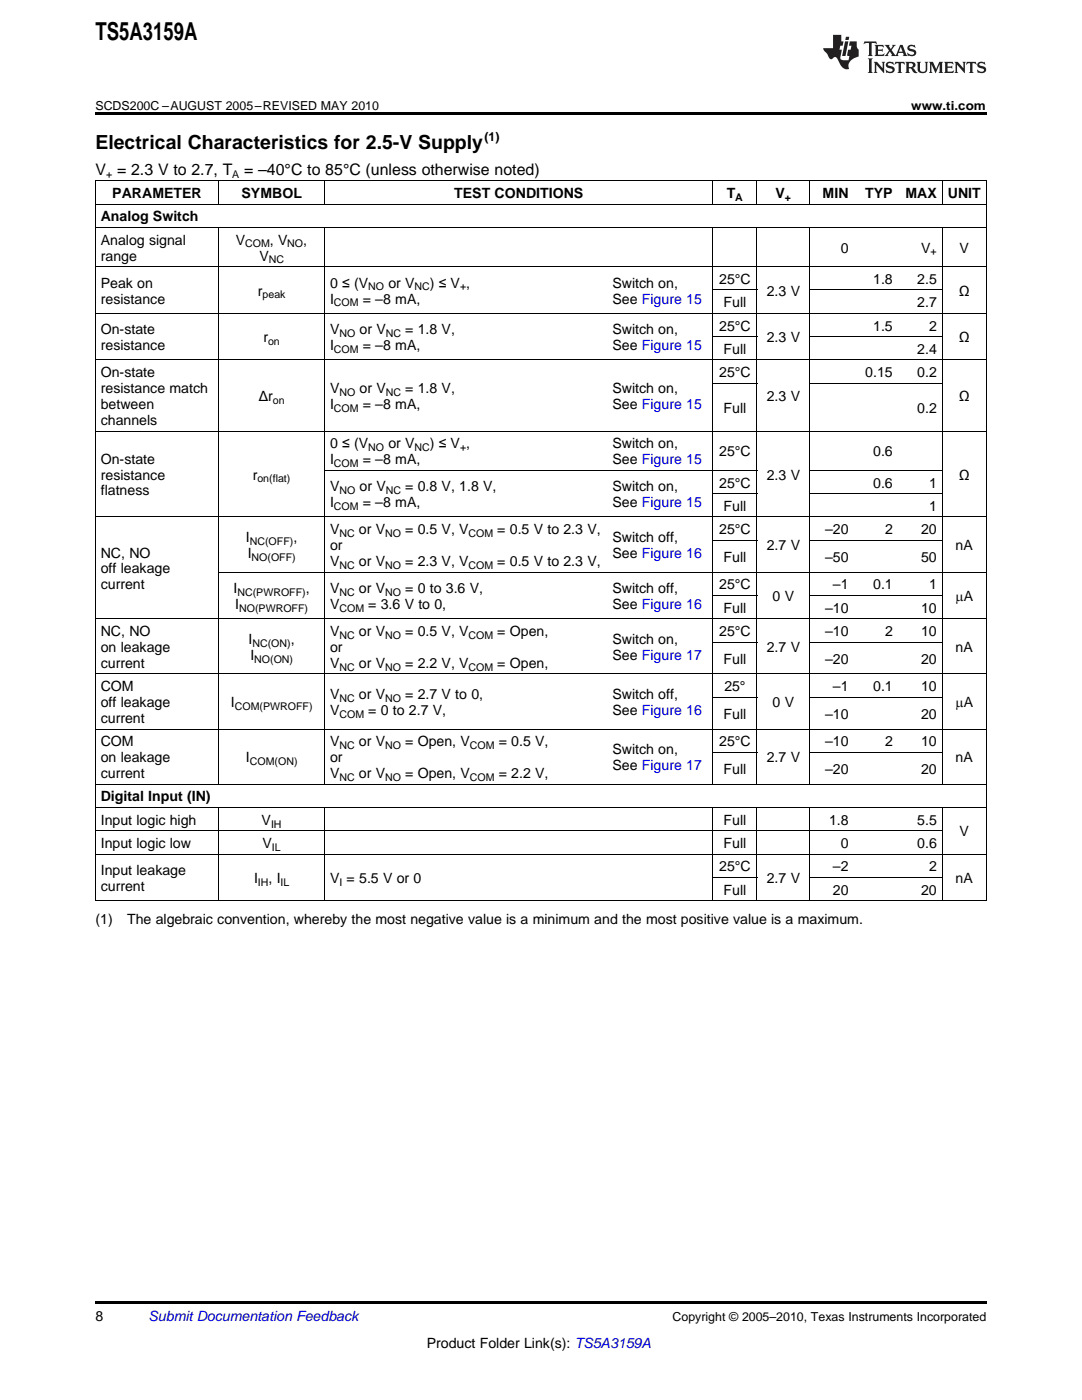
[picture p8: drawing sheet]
<svg xmlns="http://www.w3.org/2000/svg" width="216mm" height="279mm" viewBox="0 0 216 279" stroke-linecap="round" stroke-linejoin="round" font-family="sans-serif">
<defs><g id="words">
<text font-size="4.9" x="19" y="7.9">TS5A3159A</text>
<text font-size="3.9" x="19" y="29.7">Electrical Characteristics for 2.5-V Supply</text>
<g font-size="3.2">
<text x="19" y="34.9">V = 2.3 V to 2.7, T</text>
<text x="48.7" y="34.9">= –40°C to 85°C (unless otherwise noted)</text>
</g>
<g font-size="2.8">
<text x="22.4" y="39.5">PARAMETER</text>
<text x="48.2" y="39.5">SYMBOL</text>
<text x="90.6" y="39.5">TEST CONDITIONS</text>
<text x="145" y="39.5">T</text>
<text x="154.8" y="39.5">V</text>
<text x="164.1" y="39.5">MIN</text>
<text x="172.6" y="39.5">TYP</text>
<text x="180.7" y="39.5">MAX</text>
<text x="189.1" y="39.5">UNIT</text>
<text x="20.1" y="44.2">Analog Switch</text>
<text x="20.1" y="48.8">Analog signal</text>
<text x="20.1" y="52">range</text>
<text x="47.1" y="48.8">V</text>
<text x="51.8" y="52">V</text>
<text x="53.9" y="48.8">, V</text>
<text x="60.5" y="48.8">,</text>
<text x="167.8" y="50.4">0</text>
<text x="183.8" y="50.4">V</text>
<text x="191.5" y="50.4">V</text>
<text x="20.1" y="57.4">Peak on</text>
<text x="51.5" y="59">r</text>
<text x="65.9" y="57.4">0 ≤ (V</text>
<text x="77.5" y="57.4">or V</text>
<text x="85.8" y="57.4">) ≤ V ,</text>
<text x="122.2" y="57.4">Switch on,</text>
<text x="143.5" y="56.7">25°C</text>
<text x="153" y="59">2.3 V</text>
<text x="174.2" y="56.7">1.8</text>
<text x="183" y="56.7">2.5</text>
<text x="191.3" y="59">Ω</text>
<text x="20.1" y="60.6">resistance</text>
<text x="65.9" y="60.6">I</text>
<text x="72.4" y="60.6">= –8 mA,</text>
<text x="122.2" y="60.6">See Figure 15</text>
<text x="143.5" y="66">25°C</text>
<text x="144.4" y="61.3">Full</text>
<text x="174.2" y="66">1.5</text>
<text x="183" y="61.3">2.7</text>
<text x="185.4" y="66">2</text>
<text x="20.1" y="66.7">On-state</text>
<text x="20.1" y="69.9">resistance</text>
<text x="52.6" y="68.3">r</text>
<text x="65.9" y="66.7">V</text>
<text x="65.9" y="69.9">I</text>
<text x="71.8" y="66.7">or V</text>
<text x="72.4" y="69.9">= –8 mA,</text>
<text x="80.9" y="66.7">= 1.8 V,</text>
<text x="122.2" y="66.7">Switch on,</text>
<text x="122.2" y="69.9">See Figure 15</text>
<text x="144.4" y="70.6">Full</text>
<text x="153" y="68.3">2.3 V</text>
<text x="183" y="70.6">2.4</text>
<text x="191.3" y="68.3">Ω</text>
<text x="20.1" y="75.3">On-state</text>
<text x="143.5" y="75.3">25°C</text>
<text x="172.6" y="75.3">0.15</text>
<text x="183" y="75.3">0.2</text>
<text x="20.1" y="78.5">resistance match</text>
<text x="20.1" y="81.6">between</text>
<text x="51.6" y="80">Δr</text>
<text x="65.9" y="78.5">V</text>
<text x="65.9" y="81.6">I</text>
<text x="71.8" y="78.5">or V</text>
<text x="72.4" y="81.6">= –8 mA,</text>
<text x="80.9" y="78.5">= 1.8 V,</text>
<text x="122.2" y="78.5">Switch on,</text>
<text x="122.2" y="81.6">See Figure 15</text>
<text x="144.4" y="82.4">Full</text>
<text x="153" y="80">2.3 V</text>
<text x="183" y="82.4">0.2</text>
<text x="191.3" y="80">Ω</text>
<text x="20.1" y="84.8">channels</text>
<text x="65.9" y="89.5">0 ≤ (V</text>
<text x="77.5" y="89.5">or V</text>
<text x="85.8" y="89.5">) ≤ V ,</text>
<text x="122.2" y="89.5">Switch on,</text>
<text x="20.1" y="92.5">On-state</text>
<text x="20.1" y="95.7">resistance</text>
<text x="50.4" y="95.7">r</text>
<text x="65.9" y="92.6">I</text>
<text x="72.4" y="92.6">= –8 mA,</text>
<text x="122.2" y="92.6">See Figure 15</text>
<text x="143.5" y="91.1">25°C</text>
<text x="153" y="95.7">2.3 V</text>
<text x="174.2" y="91.1">0.6</text>
<text x="191.3" y="95.7">Ω</text>
<text x="20.1" y="98.9">flatness</text>
<text x="65.9" y="98">V</text>
<text x="65.9" y="101.2">I</text>
<text x="71.8" y="98">or V</text>
<text x="72.4" y="101.2">= –8 mA,</text>
<text x="80.9" y="98">= 0.8 V, 1.8 V,</text>
<text x="122.2" y="98">Switch on,</text>
<text x="122.2" y="101.2">See Figure 15</text>
<text x="143.5" y="97.3">25°C</text>
<text x="144.4" y="102">Full</text>
<text x="174.2" y="97.3">0.6</text>
<text x="185.4" y="97.3">1</text>
<text x="185.4" y="102">1</text>
<text x="65.9" y="106.6">V</text>
<text x="71.6" y="106.6">or V</text>
<text x="80.9" y="106.6">= 0.5 V, V</text>
<text x="99.2" y="106.6">= 0.5 V to 2.3 V,</text>
<text x="143.5" y="106.6">25°C</text>
<text x="164.6" y="106.6">–20</text>
<text x="176.6" y="106.6">2</text>
<text x="183.8" y="106.6">20</text>
<text x="20.1" y="111.3">NC, NO</text>
<text x="49.1" y="108.2">I</text>
<text x="49.4" y="111.4">I</text>
<text x="58.5" y="108.2">,</text>
<text x="65.9" y="109.8">or</text>
<text x="65.9" y="113">V</text>
<text x="71.6" y="113">or V</text>
<text x="80.9" y="113">= 2.3 V, V</text>
<text x="99.2" y="113">= 0.5 V to 2.3 V,</text>
<text x="122.2" y="108.2">Switch off,</text>
<text x="122.2" y="111.4">See Figure 16</text>
<text x="144.4" y="112.1">Full</text>
<text x="153" y="109.8">2.7 V</text>
<text x="164.6" y="112.1">–50</text>
<text x="183.8" y="112.1">50</text>
<text x="190.7" y="109.8">nA</text>
<text x="20.1" y="114.4">off leakage</text>
<text x="20.1" y="117.6">current</text>
<text x="46.6" y="118.4">I</text>
<text x="61" y="118.4">,</text>
<text x="65.9" y="118.4">V</text>
<text x="71.6" y="118.4">or V</text>
<text x="80.9" y="118.4">= 0 to 3.6 V,</text>
<text x="122.2" y="118.4">Switch off,</text>
<text x="143.5" y="117.6">25°C</text>
<text x="154.2" y="119.9">0 V</text>
<text x="166.2" y="117.6">–1</text>
<text x="174.2" y="117.6">0.1</text>
<text x="185.4" y="117.6">1</text>
<text x="190.7" y="119.9">mA</text>
<text x="47" y="121.5">I</text>
<text x="65.9" y="121.5">V</text>
<text x="73.5" y="121.5">= 3.6 V to 0,</text>
<text x="122.2" y="121.5">See Figure 16</text>
<text x="144.4" y="122.3">Full</text>
<text x="164.6" y="122.3">–10</text>
<text x="183.8" y="122.3">10</text>
<text x="20.1" y="126.9">NC, NO</text>
<text x="20.1" y="130.1">on leakage</text>
<text x="49.6" y="128.5">I</text>
<text x="50" y="131.7">I</text>
<text x="58" y="128.5">,</text>
<text x="65.9" y="126.9">V</text>
<text x="65.9" y="130.1">or</text>
<text x="71.6" y="126.9">or V</text>
<text x="80.9" y="126.9">= 0.5 V, V</text>
<text x="99.2" y="126.9">= Open,</text>
<text x="122.2" y="128.5">Switch on,</text>
<text x="122.2" y="131.7">See Figure 17</text>
<text x="143.5" y="126.9">25°C</text>
<text x="153" y="130.1">2.7 V</text>
<text x="164.6" y="126.9">–10</text>
<text x="176.6" y="126.9">2</text>
<text x="183.8" y="126.9">10</text>
<text x="190.7" y="130.1">nA</text>
<text x="20.1" y="133.3">current</text>
<text x="20.1" y="137.9">COM</text>
<text x="65.9" y="133.3">V</text>
<text x="71.6" y="133.3">or V</text>
<text x="80.9" y="133.3">= 2.2 V, V</text>
<text x="99.2" y="133.3">= Open,</text>
<text x="144.4" y="132.4">Full</text>
<text x="144.5" y="137.9">25°</text>
<text x="164.6" y="132.4">–20</text>
<text x="166.2" y="137.9">–1</text>
<text x="174.2" y="137.9">0.1</text>
<text x="183.8" y="132.4">20</text>
<text x="183.8" y="137.9">10</text>
<text x="20.1" y="141.1">off leakage</text>
<text x="46.1" y="141.1">I</text>
<text x="65.9" y="139.5">V</text>
<text x="65.9" y="142.7">V</text>
<text x="71.6" y="139.5">or V</text>
<text x="73.5" y="142.7">= 0 to 2.7 V,</text>
<text x="80.9" y="139.5">= 2.7 V to 0,</text>
<text x="122.2" y="139.5">Switch off,</text>
<text x="122.2" y="142.7">See Figure 16</text>
<text x="144.4" y="143.4">Full</text>
<text x="154.2" y="141.1">0 V</text>
<text x="164.6" y="143.4">–10</text>
<text x="183.8" y="143.4">20</text>
<text x="190.7" y="141.1">mA</text>
<text x="20.1" y="144.3">current</text>
<text x="20.1" y="148.9">COM</text>
<text x="65.9" y="148.9">V</text>
<text x="71.6" y="148.9">or V</text>
<text x="80.9" y="148.9">= Open, V</text>
<text x="99.5" y="148.9">= 0.5 V,</text>
<text x="143.5" y="148.9">25°C</text>
<text x="164.6" y="148.9">–10</text>
<text x="176.6" y="148.9">2</text>
<text x="183.8" y="148.9">10</text>
<text x="20.1" y="152.1">on leakage</text>
<text x="20.1" y="155.3">current</text>
<text x="49.1" y="152.1">I</text>
<text x="65.9" y="152.1">or</text>
<text x="65.9" y="155.3">V</text>
<text x="71.6" y="155.3">or V</text>
<text x="80.9" y="155.3">= Open, V</text>
<text x="99.5" y="155.3">= 2.2 V,</text>
<text x="122.2" y="150.5">Switch on,</text>
<text x="122.2" y="153.7">See Figure 17</text>
<text x="144.4" y="154.4">Full</text>
<text x="153" y="152.1">2.7 V</text>
<text x="164.6" y="154.4">–20</text>
<text x="183.8" y="154.4">20</text>
<text x="190.7" y="152.1">nA</text>
<text x="20.1" y="159.9">Digital Input (IN)</text>
<text x="20.1" y="164.6">Input logic high</text>
<text x="52.2" y="164.6">V</text>
<text x="144.4" y="164.6">Full</text>
<text x="165.4" y="164.6">1.8</text>
<text x="183" y="164.6">5.5</text>
<text x="191.5" y="166.9">V</text>
<text x="20.1" y="169.3">Input logic low</text>
<text x="52.4" y="169.3">V</text>
<text x="143.5" y="173.9">25°C</text>
<text x="144.4" y="169.3">Full</text>
<text x="166.2" y="173.9">–2</text>
<text x="167.8" y="169.3">0</text>
<text x="183" y="169.3">0.6</text>
<text x="185.4" y="173.9">2</text>
<text x="20.1" y="174.7">Input leakage</text>
<text x="20.1" y="177.8">current</text>
<text x="50.7" y="176.2">I</text>
<text x="53.6" y="176.2">, I</text>
<text x="65.9" y="176.2">V = 5.5 V or 0</text>
<text x="144.4" y="178.6">Full</text>
<text x="153" y="176.2">2.7 V</text>
<text x="166.2" y="178.6">20</text>
<text x="183.8" y="178.6">20</text>
<text x="190.7" y="176.2">nA</text>
<text x="19" y="184.4">(1)</text>
<text x="25.4" y="184.4">The algebraic convention, whereby the most negative value is a minimum and the most positive value is a maximum.</text>
<text x="19" y="263.6">8</text>
<text x="85.2" y="269">Product Folder Link(s): TS5A3159A</text>
</g>
<text font-size="2.8" fill="#0000c8" x="29.6" y="263.6">Submit Documentation Feedback</text>
<g font-size="2.5">
<text x="19" y="21.9">SCDS200C –AUGUST 2005–REVISED MAY 2010</text>
<text x="181.8" y="21.9">www.ti.com</text>
<text x="96.7" y="28.2">(1)</text>
<text x="134.2" y="263.6">Copyright © 2005–2010, Texas Instruments Incorporated</text>
</g>
<g font-size="2.1">
<text x="21.2" y="35.5">+</text>
<text x="46.4" y="35.5">A</text>
<text x="146.7" y="40.1">A</text>
<text x="156.6" y="40.1">+</text>
<text x="48.9" y="49.4">COM</text>
<text x="53.6" y="52.6">NC</text>
<text x="57.3" y="49.4">NO</text>
<text x="185.7" y="51">+</text>
<text x="52.4" y="59.5">peak</text>
<text x="73.5" y="58">NO</text>
<text x="82.7" y="58">NC</text>
<text x="91.8" y="58">+</text>
<text x="66.6" y="61.1">COM</text>
<text x="53.5" y="68.9">on</text>
<text x="66.6" y="70.4">COM</text>
<text x="67.7" y="67.3">NO</text>
<text x="77" y="67.3">NC</text>
<text x="54.4" y="80.6">on</text>
<text x="66.6" y="82.2">COM</text>
<text x="67.7" y="79">NO</text>
<text x="77" y="79">NC</text>
<text x="66.6" y="93.2">COM</text>
<text x="73.5" y="90">NO</text>
<text x="82.7" y="90">NC</text>
<text x="91.8" y="90">+</text>
<text x="51.4" y="96.3">on(flat)</text>
<text x="66.6" y="101.8">COM</text>
<text x="67.7" y="98.6">NO</text>
<text x="77" y="98.6">NC</text>
<text x="67.7" y="107.2">NC</text>
<text x="76.8" y="107.2">NO</text>
<text x="93.5" y="107.2">COM</text>
<text x="49.8" y="108.8">NC(OFF)</text>
<text x="50.2" y="111.9">NO(OFF)</text>
<text x="67.7" y="113.5">NC</text>
<text x="76.8" y="113.5">NO</text>
<text x="93.5" y="113.5">COM</text>
<text x="47.4" y="118.9">NC(PWROFF)</text>
<text x="67.7" y="118.9">NC</text>
<text x="76.8" y="118.9">NO</text>
<text x="47.7" y="122.1">NO(PWROFF)</text>
<text x="67.7" y="122.1">COM</text>
<text x="50.4" y="129.1">NC(ON)</text>
<text x="67.7" y="127.5">NC</text>
<text x="76.8" y="127.5">NO</text>
<text x="93.5" y="127.5">COM</text>
<text x="50.7" y="132.3">NO(ON)</text>
<text x="67.7" y="133.8">NC</text>
<text x="76.8" y="133.8">NO</text>
<text x="93.5" y="133.8">COM</text>
<text x="46.8" y="141.7">COM(PWROFF)</text>
<text x="67.7" y="140.1">NC</text>
<text x="67.7" y="143.3">COM</text>
<text x="76.8" y="140.1">NO</text>
<text x="67.7" y="149.5">NC</text>
<text x="76.8" y="149.5">NO</text>
<text x="93.8" y="149.5">COM</text>
<text x="49.8" y="152.7">COM(ON)</text>
<text x="67.7" y="155.9">NC</text>
<text x="76.8" y="155.9">NO</text>
<text x="93.8" y="155.9">COM</text>
<text x="54.1" y="165.2">IH</text>
<text x="54.3" y="169.8">IL</text>
<text x="51.5" y="176.8">IH</text>
<text x="56" y="176.8">IL</text>
<text x="67.7" y="176.8">I</text>
</g>
</g></defs>
<g fill="#231f20">
<path d="M172.5 8.3l-.1 .5 .4-.2h.6v.1v2.1l-.2 .4h.9l-.2-.4v-2.1l.1-.1h.5l.5 .2-.2-.5zM174.5 9l.2 .3v1.5l-.2 .4h1.8l.2-.6a1.04 1.04 0 0 1-1.3 .2v-.7h.6l.3 .2v-.6l-.3 .2h-.6v-.6l.8-.1 .4 .3-.2-.5zM176.5 9l.9 1.1-.9 1.1h.8l-.2-.2 .4-.7 .5 .7-.2 .2h1.5l-.2-.2 .2-.4h.9l.1 .4-.2 .2h1l-.3-.3-.7-1.9h-.5l-.9 2-.8-1 .9-1h-.8l.1 .3-.4 .5-.3-.6 .1-.2zM179.7 9.3l.4 1h-.7zM181.3 9.1a.63 .63 0 0 0-.2 .7 .63 .63 0 0 0 .6 .4l.6 .2 .1 .2a.75 .75 0 0 1-.7 .4 .75 .75 0 0 1-.6-.5l.1 .7 .1-.1a1.11 1.11 0 0 0 1.5-.6 1.13 1.13 0 0 0-1.2-.8l-.1-.4a1.04 1.04 0 0 1 1.2 .2l-.2-.5-.2 .1-.4-.2zM173.2 11.7l.2 .3v2.2l-.2 .4h1l-.3-.4v-2.2l.3-.3zM174.3 12.3l.3 .4v1.5l-.3 .4h.8l-.2-.4v-1.3l1.5 1.7v-1.9l.2-.4h-.7l.2 .4v.9l-1.1-1.3zM177 12.5a.62 .62 0 0 0-.2 .7 .62 .62 0 0 0 .6 .4l.6 .1 .1 .3a.76 .76 0 0 1-.7 .3 .76 .76 0 0 1-.7-.4l.2 .7 .1-.1a1.11 1.11 0 0 0 1.5-.6 1.13 1.13 0 0 0-1.2-.8l-.1-.4a1.04 1.04 0 0 1 1.2 .2l-.2-.6-.2 .1-.5-.1zM178.7 12.3l-.2 .7a.61 .61 0 0 1 .8-.4v1.6l-.2 .4h.9l-.2-.4v-1.6a.63 .63 0 0 1 .7 .4l-.1-.7zM180.6 12.3l.3 .4v1.5l-.3 .4h1l-.2-.2-.1-.8 .6 .2a.76 .76 0 0 0 1.2 .7l-1-1a.58 .58 0 0 0 .6-.5 .58 .58 0 0 0-.5-.6zM181.4 12.7l.1-.1a.45 .45 0 0 1 .5 .1 .45 .45 0 0 1 .1 .5l-.8 .2zM182.9 12.3l.2 .2a2.17 2.17 0 0 0 .3 1.9 .99 .99 0 0 0 1.6-.6v-1.1l.2-.4h-.7l.2 .2a1.92 1.92 0 0 1-.2 1.8 .6 .6 0 0 1-.9-.5v-1.1l.2-.4zM185.4 12.3l.2 .4v1.5l-.2 .4h.7l-.2-.4v-1.4l.8 1.8 .8-1.8v1.4l-.2 .4h.9l-.2-.4v-1.5l.2-.4h-.8l-.6 1.5-.6-1.5zM188.4 12.3l.2 .4v1.5l-.2 .4h1.8l.1-.6a1.04 1.04 0 0 1-1.2 .2v-.7h.5l.4 .2v-.6l-.4 .2h-.5v-.7h.8l.3 .3-.1-.6zM190.5 12.3l.2 .4v1.5l-.2 .4h.7l-.2-.4v-1.3l1.5 1.7v-1.9l.2-.4h-.7l.2 .4v.9l-1.1-1.3zM192.9 12.3l-.1 .7a.61 .61 0 0 1 .7-.4l.1 1.6-.3 .4h1l-.3-.4 .1-1.6a.63 .63 0 0 1 .7 .4l-.1-.7zM195.2 12.5a.62 .62 0 0 0-.2 .7 .62 .62 0 0 0 .6 .4l.6 .1 .1 .3a.76 .76 0 0 1-.7 .3 .76 .76 0 0 1-.6-.4l.1 .7 .1-.1a1.11 1.11 0 0 0 1.6-.6 1.13 1.13 0 0 0-1.3-.8l-.1-.4a1.04 1.04 0 0 1 1.2 .2l-.1-.6-.2 .1-.5-.1z"/>
<path d="M166.2 7v2.6h-1.9v.4l.8 .9a.91 .91 0 0 0 1 .9 .56 .56 0 0 1 .5-.4 .56 .56 0 0 1 .5 .3l.4 .8a1.53 1.53 0 0 0 1.9 1.2 1.54 1.54 0 0 1 1-2.1l.9-.3v-1.4a1.52 1.52 0 0 1-.4-1.6h-1.3l-.2 .8h.5l-.2 .8h-.5l-.1 1v.2l.4 .1-.2 .8a1.93 1.93 0 0 1-1.6-.2l.3-1.9h-.5l.2-.8h.4l.2-.8h-.4v-1.3zM168.6 8.3l-.6 2.9h.7l.6-2.9zM168.8 7.3l-.1 .7h.6l.2-.7z"/>
</g>
<path d="M19 22.5h177.8v.5h-177.8zM19 259.7h177.8v.5h-177.8z" fill="#000"/>
<g fill="none" stroke="#000" stroke-width=".2">
<path d="M19 36.1h177.8M19.1 36.1v143.7M43.6 36.1v4.7M64.8 36.1v4.7M142.2 36.1v4.7M151 36.1v4.7M161.6 36.1v4.7M188 36.1v4.7M196.8 36.1v143.7M19 53.2h177.8M19 45.4h177.8M19 40.7h177.8"/>
<path d="M43.6 45.4v111.2M64.8 45.4v111.2M142.2 45.4v111.2M142.3 57.9h8.8M151 45.4v111.2M161.6 45.4v111.2M161.6 57.9h26.4M188 45.4v111.2M19 71.8h177.8M19 62.5h177.8M142.3 76.5h8.8M142.3 67.2h8.8"/>
<path d="M161.6 76.5h26.4M161.6 67.2h26.4M19 86h177.8M64.8 93.9h86.3M142.3 98.5h8.8M161.6 98.5h26.4M161.6 93.9h26.4M19 103.2h177.8M43.7 114.2h153.1M142.3 118.8h8.8M142.3 107.8h8.8M161.6 118.8h26.4"/>
<path d="M161.6 107.8h26.4M19 134.5h177.8M19 123.5h177.8M142.3 139.2h8.8M142.3 128.1h8.8M161.6 139.2h26.4M161.6 128.1h26.4M19 156.5h177.8M19 145.5h177.8M142.3 150.2h8.8M161.6 150.2h26.4M19 179.8h177.8"/>
<path d="M19 170.5h177.8M19 165.8h169M19 161.2h177.8M43.6 161.2v18.6M64.8 161.2v18.6M142.2 161.2v18.6M142.3 175.1h8.8M151 161.2v18.6M161.6 161.2v18.6M161.6 175.1h26.4M188 161.2v18.6"/>
</g>
<use href="#words"/>
</svg>
